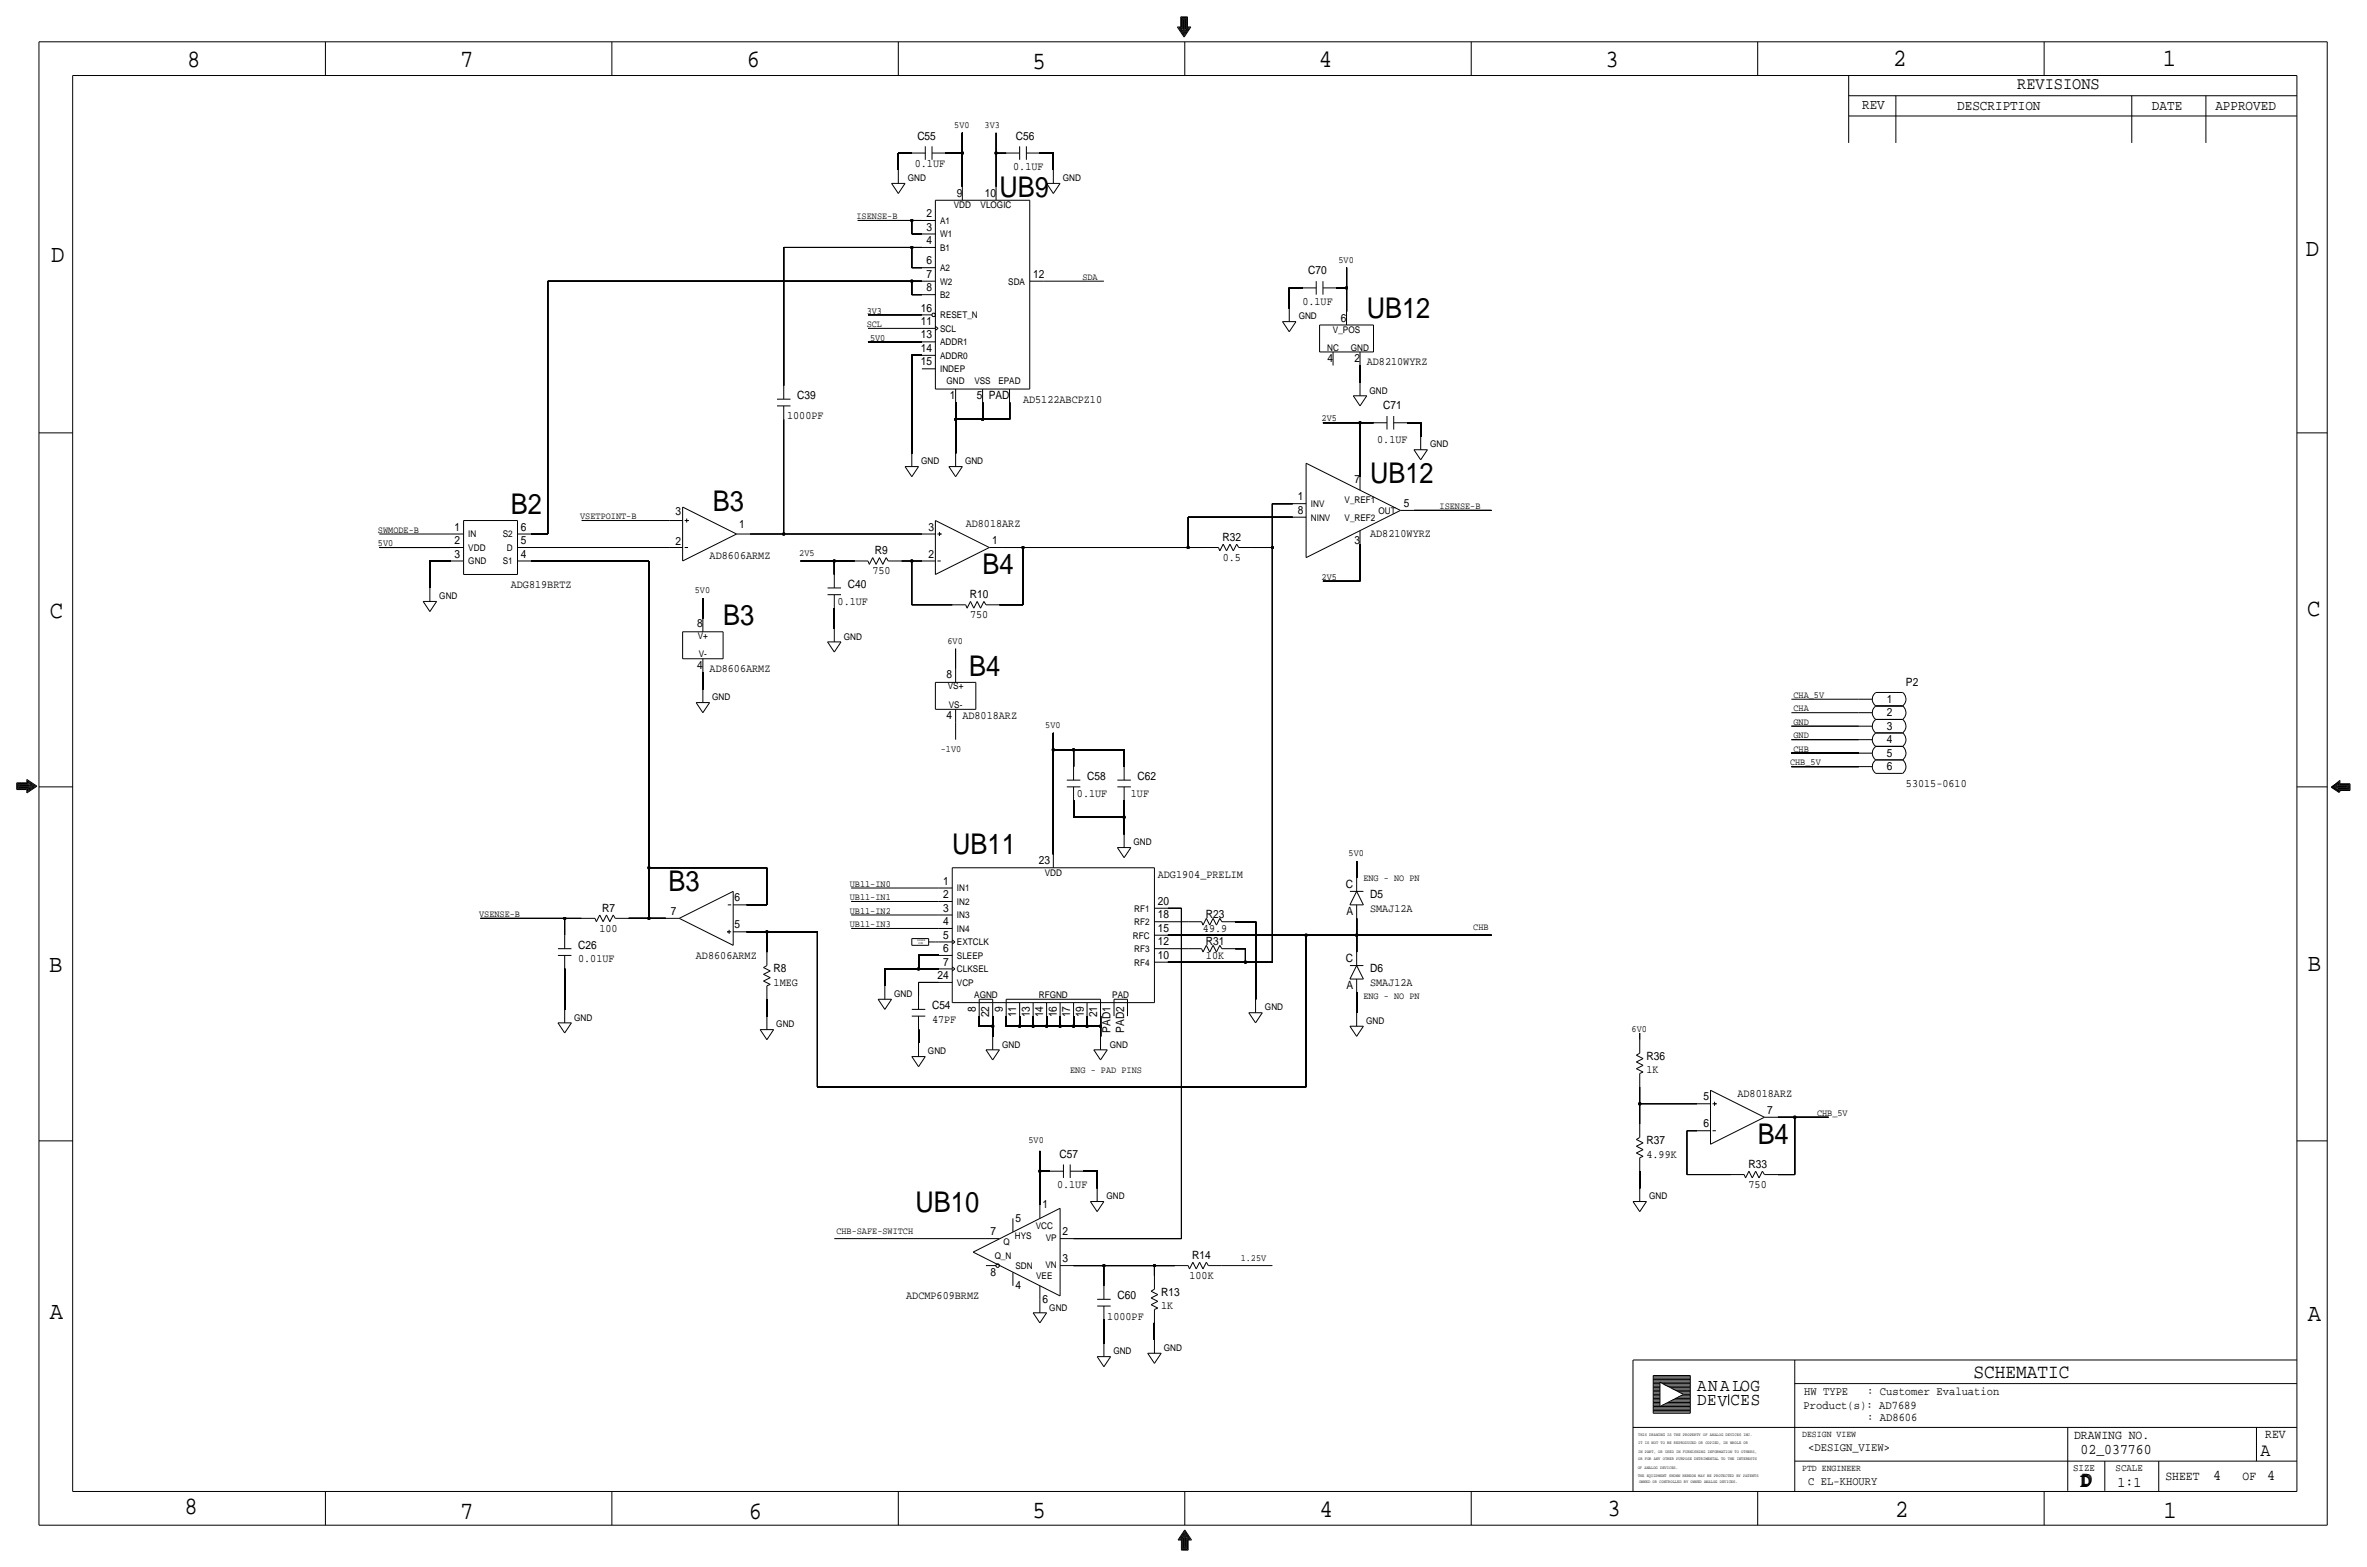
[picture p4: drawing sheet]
<svg xmlns="http://www.w3.org/2000/svg" width="892mm" height="590mm" viewBox="0 0 892 590" stroke-linecap="round" stroke-linejoin="round" font-family="sans-serif">
<defs><g id="words">
<g font-size="10.8">
<text x="376.6" y="74.2">UB9</text>
<text x="515.1" y="119.9">UB12</text>
<text x="516.3" y="182.1">UB12</text>
<text x="192.5" y="193.5">B2</text>
<text x="268.7" y="192.6">B3</text>
<text x="370.3" y="216.4">B4</text>
<text x="272.5" y="235.5">B3</text>
<text x="365.2" y="254.5">B4</text>
<text x="358.9" y="321.8">UB11</text>
<text x="251.9" y="335.8">B3</text>
<text x="662.4" y="431">B4</text>
<text x="345" y="456.4">UB10</text>
</g>
<g font-size="9.4">
<text x="70.6" y="25.4">8</text>
<text x="173.4" y="25.4">7</text>
<text x="281.4" y="25.1">6</text>
<text x="389.1" y="26.2">5</text>
<text x="497" y="25.4">4</text>
<text x="605" y="25.1">3</text>
<text x="713.4" y="24.9">2</text>
<text x="815" y="24.9">1</text>
<text x="19.3" y="98.8">D</text>
<text x="868.9" y="96.5">D</text>
<text x="18.8" y="232.7">C</text>
<text x="869.4" y="232.2">C</text>
<text x="869.6" y="365.8">B</text>
<text x="18.5" y="366">B</text>
<text x="18.8" y="496.8">A</text>
<text x="869.6" y="497.6">A</text>
<text x="69.6" y="570.5">8</text>
<text x="173.4" y="572.3">7</text>
<text x="282.2" y="572.3">6</text>
<text x="389.1" y="571.8">5</text>
<text x="497.3" y="571.5">4</text>
<text x="605.7" y="571.2">3</text>
<text x="714.2" y="571.5">2</text>
<text x="815.3" y="572">1</text>
</g>
<g font-size="7.5">
<text x="743.7" y="518.9">SCHEMATIC</text>
<text x="783.8" y="560.3">DD</text>
<text x="784.3" y="559.8">D</text>
</g>
<text font-size="7" x="851.9" y="548.4">A</text>
<g font-size="6.7">
<text x="639.5" y="524.2">ANALOG</text>
<text x="639.5" y="529.3">DEV</text>
<text x="652.1" y="529.3">CES</text>
</g>
<text font-size="6.5" x="760.2" y="33.5">REVISIONS</text>
<g font-size="5.6">
<text x="784" y="547.9">02_037760</text>
<text x="834.1" y="557.5">4</text>
<text x="854.4" y="557.5">4</text>
<text x="798" y="560.1">1:1</text>
</g>
<g font-size="5.3">
<text x="701.8" y="41.1">REV</text>
<text x="737.6" y="41.4">DESCRIPTION</text>
<text x="811" y="41.4">DATE</text>
<text x="834.8" y="41.4">APPROVED</text>
</g>
<g font-size="4.8">
<text x="781.6" y="542.1">DRAWING NO.</text>
<text x="853.6" y="541.8">REV</text>
<text x="816" y="557.4">SHEET</text>
<text x="845.1" y="557.5">OF</text>
</g>
<g font-size="4.4">
<text x="679.9" y="525.5">HW TYPE</text>
<text x="703.6" y="525.5">: Customer Evaluation</text>
<text x="679.7" y="530.9">Product(s): AD7689</text>
<text x="703.6" y="535.2">: AD8606</text>
<text x="681.4" y="546.6">&lt;DESIGN_VIEW&gt;</text>
<text x="681.4" y="559.3">C EL-KHOURY</text>
</g>
<g font-size="4.3">
<text x="345.7" y="52.6">C55</text>
<text x="382.8" y="52.6">C56</text>
<text x="344.7" y="62.7">0.1UF</text>
<text x="381.8" y="64">0.1UF</text>
<text x="360.5" y="74.2">9</text>
<text x="371.1" y="74.2">10</text>
<text x="349.1" y="81.8">2</text>
<text x="349.1" y="86.9">3</text>
<text x="349.1" y="92">4</text>
<text x="349.1" y="99.6">6</text>
<text x="349.1" y="104.7">7</text>
<text x="389.3" y="104.6">12</text>
<text x="493" y="103.4">C70</text>
<text x="349.1" y="109.7">8</text>
<text x="347" y="117.4">16</text>
<text x="490.8" y="114.8">0.1UF</text>
<text x="347" y="122.4">11</text>
<text x="505.3" y="121.2">6</text>
<text x="347" y="127.5">13</text>
<text x="347" y="137.7">15</text>
<text x="347" y="132.6">14</text>
<text x="500.2" y="136.4">4</text>
<text x="510.4" y="136.4">2</text>
<text x="515.1" y="137.7">AD8210WYRZ</text>
<text x="300.4" y="150.4">C39</text>
<text x="358" y="150.4">1</text>
<text x="368.2" y="150.4">5</text>
<text x="372.6" y="150.4">PAD</text>
<text x="385.5" y="151.6">AD5122ABCPZ10</text>
<text x="521.2" y="154.2">C71</text>
<text x="296.6" y="158">1000PF</text>
<text x="519" y="166.9">0.1UF</text>
<text x="510.4" y="182.1">7</text>
<text x="489.1" y="188.5">1</text>
<text x="529" y="191">5</text>
<text x="254.6" y="193.9">3</text>
<text x="489.1" y="193.6">8</text>
<text x="171.3" y="199.9">1</text>
<text x="196.3" y="199.9">6</text>
<text x="278.6" y="199">1</text>
<text x="349.9" y="199.9">3</text>
<text x="363.9" y="198.6">AD8018ARZ</text>
<text x="460.8" y="203.7">R32</text>
<text x="516.3" y="202.4">AD8210WYRZ</text>
<text x="171.3" y="205">2</text>
<text x="196.3" y="205">5</text>
<text x="254.6" y="205.3">2</text>
<text x="329.7" y="208.8">R9</text>
<text x="373.8" y="205">1</text>
<text x="510.4" y="205">3</text>
<text x="171.3" y="210.1">3</text>
<text x="196.3" y="210.1">4</text>
<text x="267.4" y="210.4">AD8606ARMZ</text>
<text x="349.9" y="210.1">2</text>
<text x="460.8" y="211.3">0.5</text>
<text x="192.5" y="221.5">ADG819BRTZ</text>
<text x="319.5" y="221.5">C40</text>
<text x="328.7" y="216.4">750</text>
<text x="315.7" y="227.8">0.1UF</text>
<text x="365.5" y="225.3">R10</text>
<text x="365.6" y="232.9">750</text>
<text x="262.8" y="236.2">8</text>
<text x="262.8" y="252">4</text>
<text x="267.4" y="253.2">AD8606ARMZ</text>
<text x="356.7" y="255.3">8</text>
<text x="718.3" y="258.3">P2</text>
<text x="711.1" y="269.8">2</text>
<text x="711.1" y="264.7">1</text>
<text x="356.7" y="271">4</text>
<text x="362.7" y="271">AD8018ARZ</text>
<text x="711.1" y="274.8">3</text>
<text x="711.1" y="279.9">4</text>
<text x="711.1" y="285">5</text>
<text x="409.7" y="293.9">C58</text>
<text x="428.7" y="293.9">C62</text>
<text x="711.1" y="290.1">6</text>
<text x="718.3" y="296.4">53015-0610</text>
<text x="405.8" y="300.2">0.1UF</text>
<text x="426.2" y="300.2">1UF</text>
<text x="391.4" y="325.6">23</text>
<text x="355.5" y="333.3">1</text>
<text x="436.3" y="330.7">ADG1904_PRELIM</text>
<text x="507.2" y="334.5">C</text>
<text x="276.8" y="339.6">6</text>
<text x="355.5" y="338.3">2</text>
<text x="436.3" y="340.9">20</text>
<text x="516.3" y="338.3">D5</text>
<text x="226.9" y="343.4">R7</text>
<text x="252.8" y="344.7">7</text>
<text x="355.5" y="343.4">3</text>
<text x="436.3" y="345.9">18</text>
<text x="454.4" y="345.9">R23</text>
<text x="507.4" y="344.7">A</text>
<text x="516.3" y="343.4">SMAJ12A</text>
<text x="225.9" y="351">100</text>
<text x="276.8" y="349.8">5</text>
<text x="355.5" y="348.5">4</text>
<text x="355.5" y="353.6">5</text>
<text x="436.3" y="351">15</text>
<text x="453.3" y="351">49.9</text>
<text x="217.9" y="357.4">C26</text>
<text x="355.5" y="358.7">6</text>
<text x="436.3" y="356.1">12</text>
<text x="454.4" y="356.1">R31</text>
<text x="217.9" y="362.5">0.01UF</text>
<text x="262.3" y="361.2">AD8606ARMZ</text>
<text x="355.5" y="363.7">7</text>
<text x="436.3" y="361.2">10</text>
<text x="454.5" y="361.2">10K</text>
<text x="507.2" y="362.5">C</text>
<text x="291.5" y="371.3">1MEG</text>
<text x="291.5" y="366.3">R8</text>
<text x="353.3" y="368.8">24</text>
<text x="516.3" y="366.3">D6</text>
<text x="516.3" y="371.3">SMAJ12A</text>
<text x="507.4" y="372.6">A</text>
<text x="351.2" y="380.2">C54</text>
<text x="367.7" y="381.1" transform="rotate(-90 367.7 381.1)">8</text>
<text x="372.8" y="383.2" transform="rotate(-90 372.8 383.2)">22</text>
<text x="377.9" y="381.1" transform="rotate(-90 377.9 381.1)">9</text>
<text x="383" y="383.2" transform="rotate(-90 383 383.2)">11</text>
<text x="388.1" y="383.2" transform="rotate(-90 388.1 383.2)">13</text>
<text x="393.1" y="383.2" transform="rotate(-90 393.1 383.2)">14</text>
<text x="398.2" y="383.2" transform="rotate(-90 398.2 383.2)">16</text>
<text x="403.3" y="383.2" transform="rotate(-90 403.3 383.2)">17</text>
<text x="408.4" y="383.2" transform="rotate(-90 408.4 383.2)">19</text>
<text x="413.5" y="383.2" transform="rotate(-90 413.5 383.2)">21</text>
<text x="351.2" y="385.3">47PF</text>
<text x="418.5" y="389" transform="rotate(-90 418.5 389)">PAD1</text>
<text x="423.6" y="389" transform="rotate(-90 423.6 389)">PAD2</text>
<text x="620.5" y="399.3">R36</text>
<text x="620.5" y="404.4">1K</text>
<text x="654.8" y="413.3">AD8018ARZ</text>
<text x="642" y="414.5">5</text>
<text x="665.9" y="419.6">7</text>
<text x="642" y="424.7">6</text>
<text x="620.5" y="431">R37</text>
<text x="399.3" y="436.1">C57</text>
<text x="620.5" y="436.1">4.99K</text>
<text x="658.9" y="439.9">R33</text>
<text x="398.3" y="447.5">0.1UF</text>
<text x="658.9" y="447.5">750</text>
<text x="392.8" y="455.2">1</text>
<text x="382.7" y="460.2">5</text>
<text x="373.2" y="465.3">7</text>
<text x="400.5" y="465.3">2</text>
<text x="400.5" y="475.5">3</text>
<text x="449.3" y="474.2">R14</text>
<text x="373.2" y="480.6">8</text>
<text x="382.7" y="485.6">4</text>
<text x="448.2" y="481.8">100K</text>
<text x="341.5" y="489.5">ADCMP609BRMZ</text>
<text x="392.8" y="490.7">6</text>
<text x="421.1" y="489.5">C60</text>
<text x="437.6" y="488.2">R13</text>
<text x="417.3" y="497.1">1000PF</text>
<text x="437.6" y="493.3">1K</text>
</g>
<g font-size="3.8">
<text x="781.3" y="554">SIZE</text>
<text x="797.3" y="554">SCALE</text>
</g>
<g font-size="3.6">
<text x="359.6" y="48.3">5V0</text>
<text x="371" y="48.3">3V3</text>
<text x="322.8" y="82.5">ISENSE-B</text>
<text x="504.4" y="99.1">5V0</text>
<text x="407.9" y="105.4">SDA</text>
<text x="326.6" y="118.1">3V3</text>
<text x="326.6" y="123.2">SCL</text>
<text x="327.9" y="128.3">5V0</text>
<text x="498" y="158.8">2V5</text>
<text x="542.5" y="191.8">ISENSE-B</text>
<text x="218.6" y="195.6">VSETPOINT-B</text>
<text x="142.4" y="200.7">SWMODE-B</text>
<text x="142.4" y="205.7">5V0</text>
<text x="301.2" y="209.5">2V5</text>
<text x="498" y="218.4">2V5</text>
<text x="261.8" y="223.5">5V0</text>
<text x="357.1" y="242.6">6V0</text>
<text x="675.9" y="262.9">CHA_5V</text>
<text x="675.9" y="268">CHA</text>
<text x="393.9" y="274.3">5V0</text>
<text x="675.9" y="273.1">GND</text>
<text x="675.9" y="278.1">GND</text>
<text x="354.5" y="283.2">-1V0</text>
<text x="675.9" y="283.2">CHB</text>
<text x="674.6" y="288.3">CHB_5V</text>
<text x="508.2" y="322.6">5V0</text>
<text x="320.3" y="334">UB11-IN0</text>
<text x="513.8" y="332">ENG - NO PN</text>
<text x="320.3" y="339.1">UB11-IN1</text>
<text x="180.5" y="345.4">VSENSE-B</text>
<text x="320.3" y="344.2">UB11-IN2</text>
<text x="320.3" y="349.3">UB11-IN3</text>
<text x="555.2" y="350.5">CHB</text>
<text x="513.8" y="376.4">ENG - NO PN</text>
<text x="614.9" y="388.6">6V0</text>
<text x="403.3" y="404.4">ENG - PAD PINS</text>
<text x="684.7" y="420.4">CHB_5V</text>
<text x="387.6" y="430.5">5V0</text>
<text x="315.2" y="464.8">CHB-SAFE-SWITCH</text>
<text x="467.6" y="475">1.25V</text>
</g>
<g font-size="3.5">
<text x="342.1" y="68.2">GND</text>
<text x="400.5" y="68.2">GND</text>
<text x="359.4" y="78.5">VDD</text>
<text x="369.5" y="78.5">VLOGIC</text>
<text x="354.3" y="89.4">W1</text>
<text x="354.3" y="84.3">A1</text>
<text x="354.3" y="94.5">B1</text>
<text x="354.3" y="107.2">W2</text>
<text x="354.3" y="102.1">A2</text>
<text x="379.9" y="107.2">SDA</text>
<text x="354.3" y="112.3">B2</text>
<text x="354.3" y="119.9">RESET_N</text>
<text x="354.3" y="125">SCL</text>
<text x="489.4" y="120.3">GND</text>
<text x="502.3" y="125.5">V_POS</text>
<text x="354.3" y="130">ADDR1</text>
<text x="354.3" y="135.1">ADDR0</text>
<text x="500.1" y="132.1">NC</text>
<text x="509.1" y="132.1">GND</text>
<text x="354.3" y="140.2">INDEP</text>
<text x="356.7" y="144.8">GND</text>
<text x="367.2" y="144.8">VSS</text>
<text x="376.2" y="144.8">EPAD</text>
<text x="516.1" y="148.2">GND</text>
<text x="538.9" y="168.6">GND</text>
<text x="347.2" y="174.9">GND</text>
<text x="363.7" y="174.9">GND</text>
<text x="494" y="191">INV</text>
<text x="506.7" y="189.5">V_REF1</text>
<text x="494" y="196.1">NINV</text>
<text x="506.7" y="196.3">V_REF2</text>
<text x="519.5" y="193.5">OUT</text>
<text x="176.5" y="202.4">IN</text>
<text x="189.5" y="202.4">S2</text>
<text x="176.5" y="207.5">VDD</text>
<text x="191" y="207.5">D</text>
<text x="176.5" y="212.6">GND</text>
<text x="189.5" y="212.6">S1</text>
<text x="165.6" y="225.7">GND</text>
<text x="262.9" y="240.5">V+</text>
<text x="318" y="240.9">GND</text>
<text x="263.3" y="247.6">V-</text>
<text x="268.4" y="263.8">GND</text>
<text x="357.2" y="259.6">VS+</text>
<text x="357.6" y="266.7">VS-</text>
<text x="427.2" y="318.4">GND</text>
<text x="393.7" y="329.9">VDD</text>
<text x="360.6" y="335.8">IN1</text>
<text x="360.6" y="340.9">IN2</text>
<text x="360.6" y="345.9">IN3</text>
<text x="427.4" y="343.4">RF1</text>
<text x="360.6" y="351">IN4</text>
<text x="426.9" y="353.6">RFC</text>
<text x="427.4" y="348.5">RF2</text>
<text x="360.6" y="356.1">EXTCLK</text>
<text x="427.4" y="358.6">RF3</text>
<text x="360.6" y="361.2">SLEEP</text>
<text x="427.4" y="363.7">RF4</text>
<text x="360.6" y="371.3">VCP</text>
<text x="360.6" y="366.3">CLKSEL</text>
<text x="337" y="375.6">GND</text>
<text x="367.1" y="375.9">AGND</text>
<text x="391.5" y="375.9">RFGND</text>
<text x="419.2" y="375.9">PAD</text>
<text x="476.7" y="380.6">GND</text>
<text x="216.4" y="384.5">GND</text>
<text x="292.6" y="387">GND</text>
<text x="514.8" y="385.7">GND</text>
<text x="377.6" y="394.6">GND</text>
<text x="418.3" y="394.6">GND</text>
<text x="349.7" y="397.2">GND</text>
<text x="417" y="451.8">GND</text>
<text x="621.5" y="451.8">GND</text>
<text x="382.5" y="466.6">HYS</text>
<text x="390.3" y="462.8">VCC</text>
<text x="394.1" y="467.4">VP</text>
<text x="378.2" y="469.1">Q</text>
<text x="374.9" y="474.2">Q_N</text>
<text x="382.7" y="478">SDN</text>
<text x="393.9" y="477.5">VN</text>
<text x="390.5" y="481.8">VEE</text>
<text x="395.4" y="493.7">GND</text>
<text x="438.6" y="508.9">GND</text>
<text x="419.6" y="510.2">GND</text>
<text x="679.1" y="541.3">DESIGN VIEW</text>
<text x="679.1" y="554">PTD ENGINEER</text>
</g>
<g font-size="1.6">
<text x="617.3" y="541.1">THIS DRAWING IS THE PROPERTY OF ANALOG DEVICES INC.</text>
<text x="617.3" y="543.9">IT IS NOT TO BE REPRODUCED OR COPIED, IN WHOLE OR</text>
<text x="617.3" y="547.2">IN PART, OR USED IN FURNISHING INFORMATION TO OTHERS,</text>
<text x="617.3" y="550">OR FOR ANY OTHER PURPOSE DETRIMENTAL TO THE INTERESTS</text>
<text x="617.2" y="553.2">OF ANALOG DEVICES.</text>
<text x="617.2" y="556.3">THE EQUIPMENT SHOWN HEREON MAY BE PROTECTED BY PATENTS</text>
<text x="617.7" y="558.8">OWNED OR CONTROLLED BY OWNED ANALOG DEVICES.</text>
</g>
<g font-size="1.1">
<text x="345.7" y="354.6">SPARE</text>
<text x="346.1" y="355.6">PIN</text>
</g>
</g></defs>
<!-- layer: Nets -->
<g fill="none" stroke="#000" stroke-width=".38">
<path d="M338.5 57.7v6.3zM338.5 57.7h5.1zM356.3 57.7h6.4zM362.7 57.7v12.7zM362.7 50v7.7zM375.4 57.7h3.8zM375.4 57.7v12.7zM375.4 50v7.7zM391.9 57.7h5.1zM397 57.7v6.3zM295.4 93.2v52.1zM295.4 93.2h48.2z"/>
<path d="M323.3 83.1h20.3zM343.6 93.2h3.8zM343.6 83.1h3.8zM343.6 93.2v7.6zM343.6 88.1h3.8zM343.6 83.1v5zM206.5 105.9v95.3zM206.5 105.9h137.1zM327.1 118.6h20.3zM343.6 111h3.8zM343.6 100.8h3.8zM343.6 105.9v5.1z"/>
<path d="M343.6 105.9h3.8zM393.1 105.9h22.9zM485.9 108.5v7.6zM485.9 108.5h5zM503.6 108.5h3.8zM507.4 108.5v8.8zM507.4 100.8v7.7zM327.1 123.7h20.3zM327.1 128.8h20.3zM343.6 133.9h3.8zM343.6 133.9v36.8zM512.5 137.7v6.3z"/>
<path d="M295.4 158v43.2zM360.1 158h10.2zM360.1 158v12.7zM360.1 151.6v6.4zM370.3 151.6v6.4zM370.3 158h10.1zM380.4 151.6v6.4zM498.6 159.3h13.9zM512.5 159.3h5.1zM512.5 159.3v20.3zM530.3 159.3h5.1zM535.4 159.3v5z"/>
<path d="M219.2 196.1h33zM447.8 194.8v11.4zM447.8 194.8h39.3zM479.5 189.7h7.6zM479.5 189.7v16.5zM532.8 192.3h29.3zM143 206.2h26.6zM143 201.2h26.6zM162 211.3v10.2zM162 211.3h7.6zM200.1 201.2h6.4zM200.1 211.3h44.5z"/>
<path d="M200.1 206.2h52.1zM244.6 211.3v115.6zM282.7 201.2h12.7zM295.4 201.2h52zM301.7 211.3h12.7zM314.4 211.3h7.6zM314.4 211.3v5.1zM339.8 211.3h3.8zM343.6 211.3h3.8zM343.6 211.3v16.5zM377.9 206.2h7.6zM385.5 206.2v21.6z"/>
<path d="M385.5 206.2h62.3zM447.8 206.2h6.3zM471.9 206.2h7.6zM479.5 206.2v156.3zM498.6 218.9h13.9zM512.5 205v13.9zM264.9 225.3v7.6zM314.4 229.1v7.6zM343.6 227.8h15.3zM376.6 227.8h8.9zM264.9 253.2v6.4zM360.1 244.3v7.7z"/>
<path d="M360.1 272.3v6.3zM397 276.1v6.3zM675.1 278.6h25.4zM675.1 273.6h25.4zM675.1 268.5h25.4zM675.1 263.4h25.4zM397 282.4v39.4zM397 282.4h7.6zM404.6 282.4v6.4zM404.6 282.4h19zM423.6 282.4v6.4zM675.1 288.8h25.4z"/>
<path d="M675.1 283.7h25.4zM404.6 301.5v6.3zM404.6 307.8h19zM423.6 307.8v6.4zM423.6 301.5v6.3zM244.6 326.9h44.4zM244.6 326.9v19zM289 326.9v14zM320.8 339.6h33zM320.8 334.5h33zM511.3 324.4v6.3zM181.1 345.9h31.7z"/>
<path d="M212.8 345.9h6.4zM212.8 345.9v6.4zM236.9 345.9h7.7zM244.6 345.9h6.3zM281.4 351h7.6zM281.4 340.9h7.6zM289 351v7.6zM289 351h19.1zM308.1 351v58.4zM320.8 349.8h33zM320.8 344.7h33zM346.2 359.9v5.1z"/>
<path d="M346.2 359.9h7.6zM352.5 354.8h1.3zM440.1 342.1h5.1zM440.1 352.3h52.1zM440.1 347.2h7.7zM440.1 357.4h7.7zM445.2 342.1v124.5zM465.5 347.2h7.7zM465.5 357.4h3.8zM469.3 357.4v5.1zM473.2 347.2v29.2zM492.2 352.3v57.1z"/>
<path d="M492.2 352.3h19.1zM511.3 352.3v6.3zM511.3 345.9v6.4zM511.3 352.3h50.8zM212.8 365v15.2zM289 376.4v6.4zM333.5 365v6.3zM333.5 365h12.7zM346.2 365h7.6zM346.2 370.1h7.6zM346.2 370.1v5.1zM440.1 362.5h29.2z"/>
<path d="M469.3 362.5h10.2zM511.3 373.9v7.6zM346.2 387.9v5zM369 386.6h5.1zM369 382.8v3.8zM374.1 386.6v3.8zM374.1 382.8v3.8zM379.2 382.8v3.8zM379.2 386.6h5.1zM384.3 382.8v3.8zM384.3 386.6h5zM389.3 382.8v3.8z"/>
<path d="M389.3 386.6h5.1zM394.4 386.6h5.1zM394.4 382.8v3.8zM399.5 382.8v3.8zM399.5 386.6h5.1zM404.6 382.8v3.8zM404.6 386.6h5.1zM409.7 382.8v3.8zM409.7 386.6h5zM414.7 386.6v3.8zM414.7 382.8v3.8zM617.9 389.1v2.6z"/>
<path d="M308.1 409.4h184.1zM617.9 415.8v7.6zM617.9 409.4v6.4zM617.9 415.8h21.6zM391.9 433.6v7.6zM635.7 426v16.5zM635.7 426h3.8zM670 420.9h6.4zM676.4 420.9h12.7zM676.4 420.9v21.6zM391.9 441.2v12.7zM391.9 441.2h3.8z"/>
<path d="M408.4 441.2h5.1zM413.5 441.2v6.3zM617.9 441.2v6.3zM635.7 442.5h16.5zM670 442.5h6.4zM314.4 466.6h57.2zM404.6 466.6h40.6zM404.6 476.8h11.4zM416 476.8v7.6zM416 476.8h19.1zM435.1 476.8h7.6zM435.1 476.8v3.8z"/>
<path d="M460.5 476.8h19zM416 497.1v8.9zM435.1 498.3v6.4z"/>
</g>
<g fill="#000" stroke="#000" stroke-width=".38">
<circle cx="362.7" cy="57.7" r=".51"/>
<circle cx="375.4" cy="57.7" r=".51"/>
<circle cx="343.6" cy="83.1" r=".51"/>
<circle cx="343.6" cy="93.2" r=".51"/>
<circle cx="343.6" cy="105.9" r=".51"/>
<circle cx="507.4" cy="108.5" r=".51"/>
<circle cx="360.1" cy="158" r=".51"/>
<circle cx="370.3" cy="158" r=".51"/>
<circle cx="512.5" cy="159.3" r=".51"/>
<circle cx="295.3" cy="201.2" r=".51"/>
<circle cx="314.4" cy="211.3" r=".51"/>
<circle cx="343.6" cy="211.3" r=".51"/>
<circle cx="385.5" cy="206.3" r=".51"/>
<circle cx="447.7" cy="206.3" r=".51"/>
<circle cx="479.5" cy="206.3" r=".51"/>
<circle cx="396.9" cy="282.5" r=".51"/>
<circle cx="404.6" cy="282.5" r=".51"/>
<circle cx="423.6" cy="307.9" r=".51"/>
<circle cx="244.5" cy="326.9" r=".51"/>
<circle cx="212.8" cy="346" r=".51"/>
<circle cx="244.5" cy="346" r=".51"/>
<circle cx="289" cy="351" r=".51"/>
<circle cx="492.2" cy="352.3" r=".51"/>
<circle cx="511.2" cy="352.3" r=".51"/>
<circle cx="346.1" cy="365" r=".51"/>
<circle cx="469.3" cy="362.5" r=".51"/>
<circle cx="374.1" cy="386.6" r=".51"/>
<circle cx="384.2" cy="386.6" r=".51"/>
<circle cx="389.3" cy="386.6" r=".51"/>
<circle cx="394.4" cy="386.6" r=".51"/>
<circle cx="399.5" cy="386.6" r=".51"/>
<circle cx="404.6" cy="386.6" r=".51"/>
<circle cx="409.6" cy="386.6" r=".51"/>
<circle cx="414.7" cy="386.6" r=".51"/>
<circle cx="617.9" cy="415.8" r=".51"/>
<circle cx="676.3" cy="420.9" r=".51"/>
<circle cx="391.9" cy="441.2" r=".51"/>
<circle cx="416" cy="476.8" r=".51"/>
<circle cx="435" cy="476.8" r=".51"/>
</g>
<!-- layer: Components -->
<g fill="none" stroke="#000" stroke-width=".38">
<path d="M343.6 57.7h5.1zM348.7 55.1v5.1zM351.2 55.1v5.1zM351.2 57.7h5.1zM379.2 57.7h5.1zM384.3 55.1v5.1zM386.8 55.1v5.1zM386.8 57.7h5.1zM336 69.1h5.1zM336 69.1l2.5 3.8zM338.5 64v5.1zM341.1 69.1l-2.6 3.8z"/>
<path d="M352.5 75.4h35.6zM352.5 75.4v71.2zM362.7 70.4v5zM375.4 70.4v5zM388.1 75.4v71.2zM394.4 69.1l2.6 3.8zM394.4 69.1h5.1zM397 64v5.1zM399.5 69.1l-2.5 3.8zM347.4 93.2h5.1zM347.4 88.1h5.1zM347.4 83.1h5.1z"/>
<path d="M347.4 118.6h3.8zM347.4 111h5.1zM347.4 105.9h5.1zM347.4 100.8h5.1zM388.1 105.9h5zM485.9 116.1v5.1zM490.9 108.5h5.1zM496 105.9v5.1zM498.6 105.9v5.1zM498.6 108.5h5zM507.4 117.3v5.1zM347.4 138.9h5.1z"/>
<path d="M347.4 133.9h5.1zM347.4 128.8h5.1zM347.4 123.7h5.1zM352.5 124.5l1-.8zM352.5 122.9l1 .8zM483.3 121.2l2.6 3.8zM483.3 121.2h5.1zM488.4 121.2l-2.5 3.8zM497.3 132.6h20.3zM497.3 122.4h20.3zM497.3 122.4v10.2zM502.4 132.6v5.1z"/>
<path d="M512.5 132.6v5.1zM517.6 122.4v10.2zM292.8 150.4h5.1zM292.8 152.9h5.1zM295.4 152.9v5.1zM295.4 145.3v5.1zM352.5 146.6h35.6zM360.1 146.6v5zM370.3 146.6v5zM380.4 146.6v5zM510 149.1l2.5 3.8zM510 149.1h5.1z"/>
<path d="M512.5 144v5.1zM515.1 149.1l-2.6 3.8zM517.6 159.3h5.1zM522.7 156.7v5.1zM525.2 159.3h5.1zM525.2 156.7v5.1zM341.1 175.8l2.5 3.8zM341.1 175.8h5.1zM343.6 170.7v5.1zM346.2 175.8l-2.6 3.8zM357.6 175.8l2.5 3.8zM357.6 175.8h5.1z"/>
<path d="M360.1 170.7v5.1zM362.7 175.8l-2.6 3.8zM492.2 174.5v35.6zM492.2 174.5l35.6 17.8zM512.5 179.6v5.1zM532.8 169.4l2.6 3.8zM532.8 169.4h5.1zM535.4 164.3v5.1zM537.9 169.4l-2.5 3.8zM174.7 196.1h20.3zM174.7 196.1v20.3zM195 196.1v20.3z"/>
<path d="M252.2 196.1h5.1zM257.3 191v20.3zM257.3 191l20.3 10.2zM258 196.1h1.5zM258.8 196.1h.7zM258.8 195.3v1.6zM352.5 196.1v20.3zM352.5 196.1l20.3 10.1zM487.1 194.8h5.1zM487.1 189.7h5.1zM512.5 199.9v5.1zM527.8 192.3h5z"/>
<path d="M169.6 206.2h5.1zM169.6 211.3h5.1zM169.6 201.2h5.1zM174.7 216.4h20.3zM195 211.3h5.1zM195 206.2h5.1zM195 201.2h5.1zM252.2 206.2h5.1zM257.3 211.3l20.3-10.1zM258 206.2h1.3zM277.6 201.2h5.1zM314.4 216.4v5.1z"/>
<path d="M322 211.3h5.1zM327.1 211.3l.5 1.3zM328.9 210.1l1.2 2.5zM328.9 210.1l-1.3 2.5zM331.4 210.1l1.3 2.5zM331.4 210.1l-1.3 2.5zM334 210.1l.7 1.2zM334 210.1l-1.3 2.5zM334.7 211.3h5.1zM347.4 211.3h5.1zM347.4 201.2h5.1zM352.5 216.4l20.3-10.2z"/>
<path d="M353.3 201.2h1.5zM353.3 211.3h1.2zM354 201.2h.8zM354 200.4v1.5zM372.8 206.2h5.1zM454.1 206.2h5.1zM459.2 206.2l.5 1.3zM461 205l1.2 2.5zM461 205l-1.3 2.5zM463.5 205l1.3 2.5zM463.5 205l-1.3 2.5zM466 205l.8 1.2z"/>
<path d="M466 205l-1.2 2.5zM466.8 206.2h5.1zM492.2 210.1l35.6-17.8zM159.5 226.6h5zM159.5 226.6l2.5 3.8zM162 221.5v5.1zM164.5 226.6l-2.5 3.8zM257.3 238v10.2zM257.3 238h15.2zM264.9 232.9v5.1zM272.5 238v10.2zM311.9 221.5h5z"/>
<path d="M311.9 224h5zM314.4 224v5.1zM314.4 236.7v5.1zM358.9 227.8h5zM363.9 227.8l.5 1.3zM365.7 226.6l1.3 2.5zM365.7 226.6l-1.3 2.5zM368.2 226.6l1.3 2.5zM368.2 226.6l-1.2 2.5zM370.8 226.6l.8 1.2zM370.8 226.6l-1.3 2.5zM371.6 227.8h5z"/>
<path d="M257.3 248.2h15.2zM264.9 248.2v5zM264.9 259.6v5.1zM311.9 241.8l2.5 3.8zM311.9 241.8h5zM316.9 241.8l-2.5 3.8zM352.5 257v10.2zM352.5 257h15.2zM360.1 252v5zM367.7 257v10.2zM262.3 264.7l2.6 3.8zM262.3 264.7h5.1z"/>
<path d="M267.4 264.7l-2.5 3.8zM352.5 267.2h15.2zM360.1 267.2v5.1zM700.5 278.6h5.1zM700.5 273.6h5.1zM700.5 268.5h5.1zM700.5 263.4h5.1zM706.8 260.9a3.2 3.2 0 0 0 0 5.1 3.2 3.2 0 0 0 0 5.1 3.2 3.2 0 0 0 0 5 3.2 3.2 0 0 0 0 5.1 3.1 3.1 0 0 0 0 5.1M706.8 265.9h10.2zM706.8 276.1h10.2zM706.8 271h10.2zM706.8 260.9h10.2z"/>
<path d="M717 260.9a3.2 3.2 0 0 1 0 5 3.2 3.2 0 0 1 0 5.1 3.2 3.2 0 0 1 0 5.1 3.2 3.2 0 0 1 0 5.1 3.2 3.2 0 0 1 0 5.1M402 293.9h5.1zM402 296.4h5.1zM404.6 296.4v5.1zM404.6 288.8v5.1zM421.1 293.9h5.1zM421.1 296.4h5.1zM423.6 296.4v5.1zM423.6 288.8v5.1zM700.5 288.8h5.1zM700.5 283.7h5.1zM706.8 286.3a3.1 3.1 0 0 0 0 5"/>
<path d="M706.8 281.2h10.2zM706.8 291.3h10.2zM706.8 286.3h10.2zM717 286.3a3.2 3.2 0 0 1 0 5.1M421.1 319.3l2.5 3.8zM421.1 319.3h5.1zM423.6 314.2v5.1zM426.2 319.3l-2.6 3.8zM276.3 335.8v20.3zM353.8 339.6h5.1zM353.8 334.5h5.1zM358.9 326.9h76.2z"/>
<path d="M358.9 326.9v50.8zM397 321.8v5.1zM435.1 326.9v50.8zM508.7 335.8h5.1zM511.3 330.7v5.1zM511.3 335.8l2.5 5.1zM511.3 335.8l-2.6 5.1zM210.3 357.4h5zM210.3 359.9h5zM212.8 359.9v5.1zM212.8 352.3v5.1zM219.2 345.9h5z"/>
<path d="M224.2 345.9l.5 1.3zM226 344.7l1.3 2.5zM226 344.7l-1.3 2.5zM228.5 344.7l-1.2 2.5zM228.5 344.7l1.3 2.5zM231.1 344.7l-1.3 2.5zM231.1 344.7l.8 1.2zM231.9 345.9h5zM250.9 345.9h5.1zM256 345.9l20.3-10.1zM256 345.9l20.3 10.2zM274 351h1.5z"/>
<path d="M274 351h.8zM274.3 340.9h1.2zM274.8 350.3v1.5zM276.3 340.9h5.1zM276.3 351h5.1zM289 358.6v5.1zM343.6 356.1h6.4zM343.6 353.6h6.4zM343.6 353.6v2.5zM350 353.6v2.5zM350 354.8h2.5zM353.8 359.9h5.1z"/>
<path d="M353.8 354.8h5.1zM353.8 349.8h5.1zM353.8 344.7h5.1zM358.9 355.6l1-.8zM358.9 354.1l1 .7zM435.1 342.1h5zM435.1 347.2h5zM435.1 352.3h5zM435.1 357.4h5zM447.8 347.2h5zM447.8 357.4h5zM452.8 347.2l.5 1.3z"/>
<path d="M452.8 357.4l.5 1.2zM454.6 345.9l1.3 2.6zM454.6 356.1l1.3 2.5zM454.6 345.9l-1.3 2.6zM454.6 356.1l-1.3 2.5zM457.1 345.9l1.3 2.6zM457.1 356.1l1.3 2.5zM457.1 345.9l-1.2 2.6zM457.1 356.1l-1.2 2.5zM459.7 345.9l.8 1.3zM459.7 356.1l.8 1.3zM459.7 345.9l-1.3 2.6z"/>
<path d="M459.7 356.1l-1.3 2.5zM460.5 347.2h5zM460.5 357.4h5zM508.7 340.9h5.1zM511.3 340.9v5zM511.3 358.6v5.1zM287.7 364.5l1.3-.8zM287.7 367l2.6-1.2zM287.7 369.6l2.6-1.3zM287.7 364.5l2.6 1.3zM287.7 367l2.6 1.3zM287.7 369.6l2.6 1.2z"/>
<path d="M289 371.3v5.1zM289 371.3l1.3-.5zM330.9 376.4l2.6 3.8zM330.9 376.4h5.1zM333.5 371.3v5.1zM336 376.4l-2.5 3.8zM346.2 375.2v5zM353.8 370.1h5.1zM353.8 365h5.1zM358.9 365.8l1-.8zM358.9 377.7h76.2zM358.9 364.2l1 .8z"/>
<path d="M369 377.7v5.1zM369 376.4h5.1zM369 376.4v1.3zM374.1 377.7v5.1zM374.1 376.4v1.3zM379.2 377.7v5.1zM379.2 376.4h35.5zM379.2 376.4v1.3zM384.3 377.7v5.1zM389.3 377.7v5.1zM394.4 377.7v5.1zM399.5 377.7v5.1z"/>
<path d="M404.6 377.7v5.1zM409.7 377.7v5.1zM414.7 377.7v5.1zM414.7 376.4v1.3zM419.8 377.7v5.1zM419.8 376.4h5.1zM419.8 376.4v1.3zM424.9 377.7v5.1zM424.9 376.4v1.3zM435.1 362.5h5zM473.2 376.4v5.1zM508.7 363.7h5.1z"/>
<path d="M508.7 368.8h5.1zM511.3 368.8v5.1zM511.3 363.7l2.5 5.1zM511.3 363.7l-2.6 5.1zM210.3 385.3l2.5 3.8zM210.3 385.3h5zM212.8 380.2v5.1zM215.3 385.3l-2.5 3.8zM286.5 387.9l2.5 3.8zM286.5 387.9h5zM289 382.8v5.1zM291.5 387.9l-2.5 3.8z"/>
<path d="M343.6 398l2.6 3.8zM343.6 398h5.1zM343.6 380.2h5.1zM343.6 382.8h5.1zM346.2 392.9v5.1zM346.2 382.8v5.1zM348.7 398l-2.5 3.8zM371.6 395.5l2.5 3.8zM371.6 395.5h5zM374.1 390.4v5.1zM376.6 395.5l-2.5 3.8zM412.2 395.5l2.5 3.8z"/>
<path d="M412.2 395.5h5.1zM414.7 390.4v5.1zM417.3 395.5l-2.6 3.8zM470.6 381.5l2.6 3.8zM470.6 381.5h5.1zM475.7 381.5l-2.5 3.8zM508.7 386.6l2.6 3.8zM508.7 386.6h5.1zM511.3 381.5v5.1zM513.8 386.6l-2.5 3.8zM616.7 397.5l2.5 1.3zM616.7 397.5l1.2-.8z"/>
<path d="M617.9 391.7v5zM616.7 400.1l2.5 1.2zM616.7 402.6l2.5 1.3zM616.7 400l2.5-1.2zM616.7 402.6l2.5-1.3zM617.9 404.4v5zM617.9 404.4l1.3-.5zM639.5 415.8h5.1zM644.6 410.7v20.3zM644.6 410.7l20.3 10.2zM645.4 415.8h1.5zM646.1 415.8h.8z"/>
<path d="M646.1 415v1.6zM400.8 438.7v5zM403.3 438.7v5zM616.7 429.3l2.5 1.2zM616.7 431.8l2.5 1.3zM616.7 434.3l2.5 1.3zM616.7 429.3l1.2-.8zM616.7 431.8l2.5-1.3zM616.7 434.3l2.5-1.2zM617.9 436.1v5.1zM617.9 423.4v5.1zM617.9 436.1l1.3-.5z"/>
<path d="M639.5 426h5.1zM644.6 431l20.3-10.1zM645.4 426h1.2zM664.9 420.9h5.1zM381.7 459v5.1zM391.9 453.9v5.1zM395.7 441.2h5.1zM399.5 455.2v33zM403.3 441.2h5.1zM410.9 452.6h5.1zM410.9 452.6l2.6 3.8zM413.5 447.5v5.1z"/>
<path d="M416 452.6l-2.5 3.8zM615.4 452.6l2.5 3.8zM615.4 452.6h5.1zM617.9 447.5v5.1zM620.5 452.6l-2.6 3.8zM652.2 442.5h5.1zM657.3 442.5l.5 1.2zM659.1 441.2l1.2 2.5zM659.1 441.2l-1.3 2.5zM661.6 441.2l-1.3 2.5zM661.6 441.2l1.3 2.5zM664.2 441.2l.7 1.3z"/>
<path d="M664.2 441.2l-1.3 2.5zM664.9 442.5h5.1zM366.7 471.7l32.8 16.5zM366.7 471.7l32.8-16.5zM371.6 476.8h3.7zM371.6 466.6h5zM381.7 479.3v5.1zM399.5 476.8h5.1zM399.5 466.6h5.1zM442.7 476.8h5.1zM447.8 476.8l.5 1.2zM449.5 475.5l1.3 2.5z"/>
<path d="M449.5 475.5l-1.2 2.5zM452.1 475.5l-1.3 2.5zM452.1 475.5l1.2 2.5zM454.6 475.5l.8 1.3zM454.6 475.5l-1.3 2.5zM455.4 476.8h5.1zM389.3 494.5l2.6 3.8zM389.3 494.5h5.1zM391.9 489.5v5zM391.9 484.4v5.1zM394.4 494.5l-2.5 3.8zM413.5 489.5h5z"/>
<path d="M413.5 492h5zM416 492v5.1zM416 484.4v5.1zM433.8 486.4l1.3-.8zM433.8 489l2.5-1.3zM433.8 491.5l2.5-1.3zM433.8 486.4l2.5 1.3zM433.8 489l2.5 1.2zM433.8 491.5l2.5 1.3zM435.1 493.3v5zM435.1 480.6v5zM435.1 493.3l1.2-.5z"/>
<path d="M413.5 511l2.5 3.9zM413.5 511h5zM416 506v5zM418.5 511l-2.5 3.9zM432.5 509.8l2.6 3.8zM432.5 509.8h5.1zM435.1 504.7v5.1zM437.6 509.8l-2.5 3.8z"/>
<circle cx="351.8" cy="118.6" r=".67"/>
<circle cx="376" cy="476.8" r=".67"/>
</g>
<!-- layer: Page Border and Title Block -->
<g fill="none" stroke="#000" stroke-width=".38">
<path d="M14.7 15.7v558.8zM14.7 15.7h862.3zM122.6 15.7v12.7zM230.6 15.7v12.7zM338.5 15.7v12.7zM443.7 10.2h1.3zM443.7 10.2l2.5 3.8zM444.2 10.4h1zM444.2 10.4l2 3.1zM444.7 10.7h.8zM444.7 10.7l1.5 2.3zM445 6.3v3.9z"/>
<path d="M445 6.3h2.5zM445.2 6.6v3.8zM445.2 6.6h2zM445.2 10.9h.5zM445.2 10.9l1 1.5zM445.5 6.9v3.8zM445.5 6.9h1.5zM445.7 11.2h.3zM445.7 7.1v3.8zM445.7 7.1h1zM445.7 11.2l.5 .7zM446 7.4v3.8z"/>
<path d="M446 7.4h.5zM446.2 7.6v4.1zM446.5 11.2h.2zM446.5 7.4v3.8zM446.5 15.7v12.7zM446.7 10.9h.5zM446.7 11.2l-.5 .7zM446.7 7.1v3.8zM447 10.7h.8zM447 6.9v3.8zM447.2 10.4h1.1zM447.2 6.6v3.8z"/>
<path d="M447.2 10.9l-1 1.5zM447.5 10.2h1.3zM447.5 6.4v3.8zM447.8 10.7l-1.6 2.3zM448.3 10.4l-2.1 3.1zM448.8 10.2l-2.6 3.8zM554.4 15.7v12.7zM662.4 15.7v12.7zM770.3 15.7v12.7zM877 15.7v558.8zM27.4 28.4v533.4zM27.4 28.4h838.2z"/>
<path d="M696.7 36.1h168.9zM696.7 28.4v25.4zM714.5 36.1v17.7zM803.4 36.1v17.7zM831.3 36.1v17.7zM865.6 28.4v533.4zM696.7 43.7h168.9zM14.7 163.1h12.7zM865.6 163.1h11.4zM6.3 294.9h3.8zM6.3 294.9v2.5zM6.3 297.4h3.8z"/>
<path d="M6.6 295.1v2.1zM6.6 295.1h3.8zM6.6 297.2h3.8zM6.8 296.9h3.8zM6.8 295.4v1.5zM6.8 295.4h3.8zM7.1 296.7h3.8zM7.1 295.7v1zM7.1 295.7h3.8zM7.3 296.4h3.8zM7.3 295.9v.5zM7.3 295.9h3.8z"/>
<path d="M7.6 296.2h4zM10.1 297.4v1.3zM10.1 298.7l3.8-2.5zM10.1 293.6l3.8 2.6zM10.1 293.6v1.3zM10.4 298.2l3-2zM10.4 297.2v1zM10.4 294.1v1zM10.4 294.1l3 2.1zM10.6 297.7l2.3-1.5zM10.6 296.9v.8zM10.6 294.6v.8z"/>
<path d="M10.6 294.6l2.3 1.6zM10.9 295.1v.6zM10.9 295.1l1.5 1.1zM10.9 296.7v.5zM10.9 297.2l1.5-1zM11.1 296.7l.8-.5zM11.1 295.7v.2zM11.1 295.7l.8 .5zM11.1 296.4v.3zM14.7 296.4h12.7zM865.6 296.4h11.4zM878.5 296.5l3-2z"/>
<path d="M878.5 296.5l3 2.1zM878.7 296.5l3.1 1.8zM878.7 296.5l3.1-2.5zM879 296.5l2.3-1.5zM879 296.5l2.3 1.5zM879.5 296.5l1.5 1zM879.5 296.5l1.5-1zM880 296.5l.8 .5zM880 296.5l.8-.5zM880.3 296.5h4zM880.8 296.3h3.8zM880.8 296v.3z"/>
<path d="M880.8 296.8v.2zM880.8 296.8h3.8zM881 296h3.8zM881 295.5v.5zM881 297v.5zM881 297h3.8zM881.3 297.3h3.8zM881.3 295.8h3.8zM881.3 295v.8zM881.3 297.3v.7zM881.5 297.5h3.8zM881.5 295.5h3.8z"/>
<path d="M881.5 294.5v1zM881.5 297.5v1.1zM881.8 297.8h3.8zM881.8 297.8v.5zM881.8 294v1.2zM881.8 295.2h3.8zM884.6 296.3v.5zM884.8 296v1zM885.1 295.8v1.5zM885.3 295.5v2zM885.6 295.2v2.6zM14.7 429.8h12.7z"/>
<path d="M865.6 429.8h11.4zM615.4 512.3v49.5zM615.4 512.3h250.2zM623 518.2h14zM623 518.7h14zM623 519.7h14zM623 519.2h14zM623 518.2v14.2zM637 518.2v14.2zM676.4 512.3v49.5zM615.4 537.7h250.2zM623 528.3h2.6z"/>
<path d="M623 529.3h2.6zM623 529.8h14zM623 520.7h14zM623 532.4h14zM623 531.9h14zM623 531.4h14zM623 530.4h14zM623 530.9h14zM623 526.3h2.6zM623 525.3h2.6zM623 527.3h2.6zM623 525.8h2.6z"/>
<path d="M623 527.8h2.6zM623 528.8h2.6zM623 526.8h2.6zM623 523.2h2.6zM623 524.8h2.6zM623 523.7h2.6zM623 522.7h2.6zM623 524.3h2.6zM623 521.7h2.6zM623 521.2h2.6zM623 522.2h2.6zM623 520.2h14z"/>
<path d="M625.6 529.8l8.8-4.5zM625.6 520.7v9.1zM625.6 520.7l8.8 4.6zM626.6 529.3h10.4zM626.6 521.2h10.4zM627.3 521.7h9.7zM627.6 528.8h9.4zM628.3 522.2h8.7zM628.6 528.3h8.4zM629.6 527.8h7.4zM629.6 522.7h7.4zM630.4 527.3h6.6z"/>
<path d="M630.4 523.2h6.6zM631.4 523.7h5.6zM631.4 526.8h5.6zM632.4 526.3h4.6zM632.4 524.3h4.6zM633.4 525.8h3.6zM633.4 524.8h3.6zM634.4 525.3h2.6zM651.5 525.3v4zM676.4 521.2h189.2zM779.2 537.7v23.9zM850.3 537.7v12.7z"/>
<path d="M676.4 550.4h189.2zM793.2 550.4v11.2zM813.5 550.4v11.4zM14.7 574.5h862.3zM27.4 561.8h838.2zM122.6 561.8v12.7zM230.6 561.8v12.7zM338.5 561.8v12.7zM444.4 579.9h1.1zM445 579.6h.7zM445.5 579.4h.5zM445.5 579.9v3.8z"/>
<path d="M445.7 579.6v3.8zM446 579.4v3.8zM446 579.1h.2zM446.2 579.1v3.8zM446.5 577.3l-1.5 2.3zM446.5 578.4l-.5 .7zM446.5 576.3l2.5 3.8zM446.5 576.8l-2.1 3.1zM446.5 577.9l-1 1.5zM446.5 561.8v12.7zM446.5 576.3l-2.6 3.8zM446.5 576.8l2 3.1z"/>
<path d="M446.5 577.3l1.5 2.3zM446.5 578.6v4.1zM446.5 578.4l.5 .7zM446.5 577.9l1 1.5zM446.7 579.1h.3zM446.7 579.1v3.8zM447 579.4v3.8zM447 579.4h.5zM447.2 579.6h.8zM447.2 579.6v3.8zM447.5 579.9v3.8zM447.5 579.9h1z"/>
<path d="M554.4 561.8v12.7zM662.4 561.8v12.7zM770.3 561.8v12.7zM443.9 580.1h1.3zM445.2 583.9h2.6zM445.2 580.1v3.8zM445.5 583.7h2zM445.7 583.4h1.5zM446 583.2h1zM446.2 582.9h.5zM447.8 580.1v3.8zM447.8 580.1h1.2z"/>
</g>
<use href="#words"/>
</svg>
